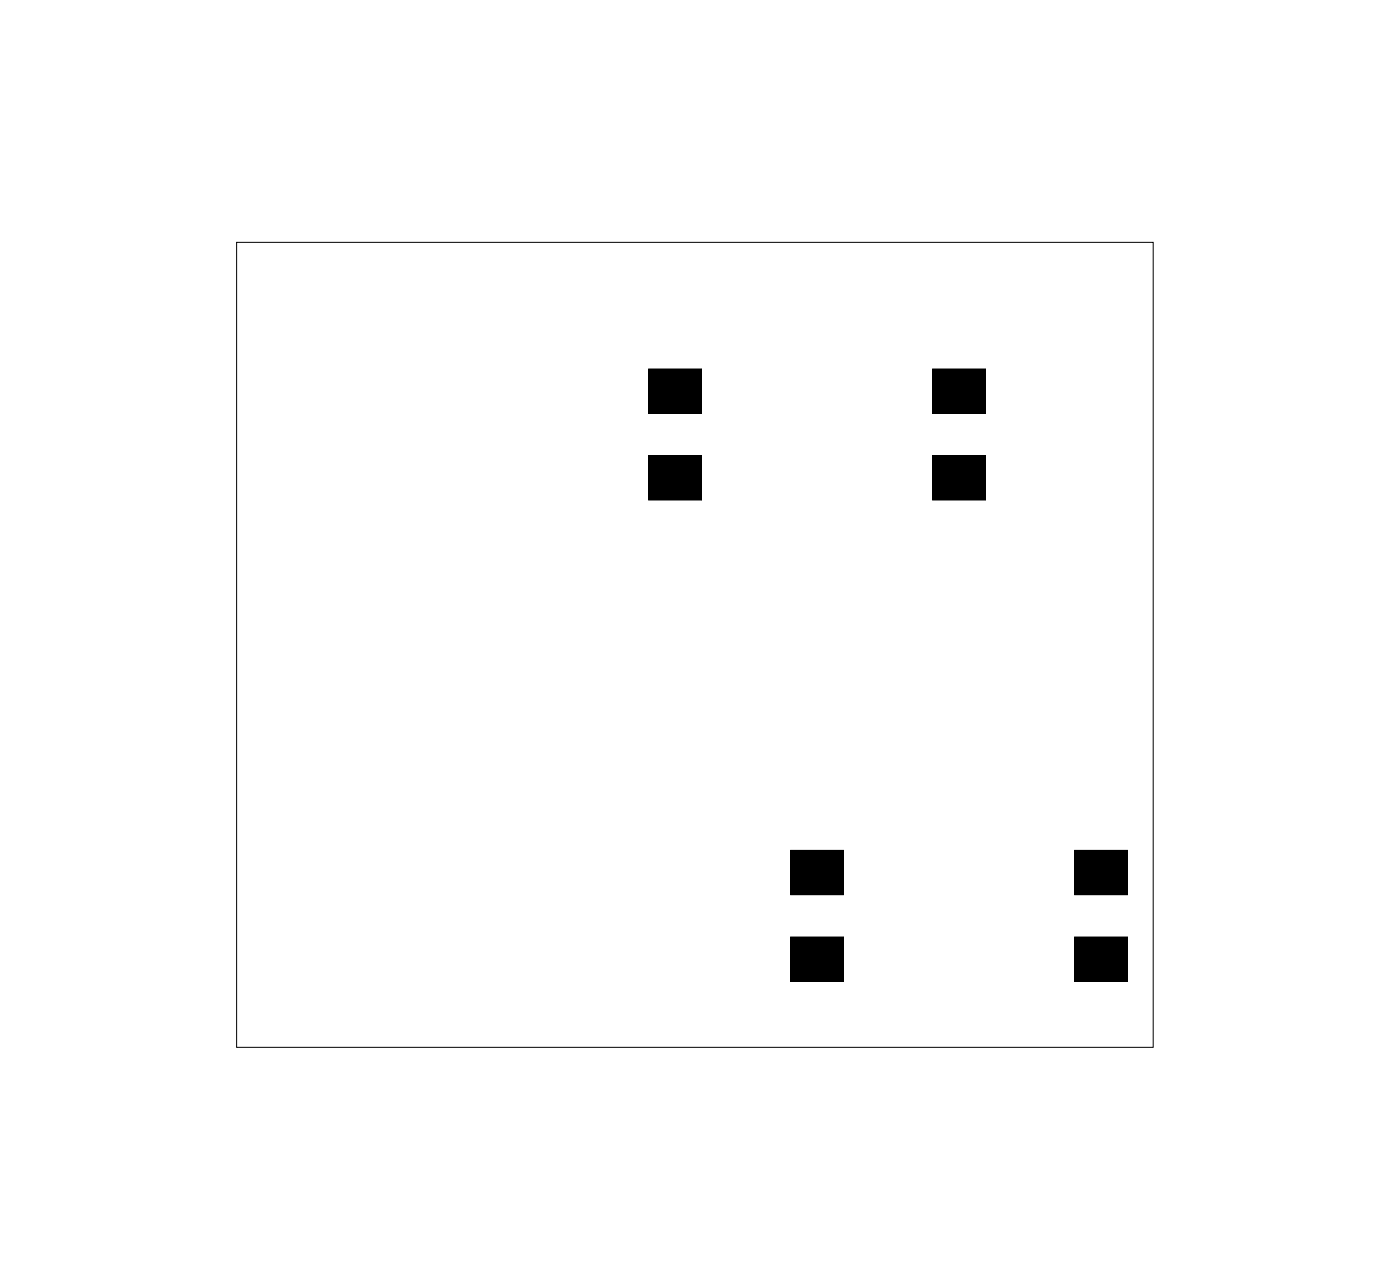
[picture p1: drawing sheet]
<svg xmlns="http://www.w3.org/2000/svg" width="50mm" height="46mm" viewBox="0 0 50 46" stroke-linecap="round" stroke-linejoin="round" font-family="sans-serif">
<path d="M8.5 8.7h32.8v28.8h-32.8z" fill="none" stroke="#000" stroke-width=".04"/>
<g fill="#000">
<path d="M23.2 13.2h1.9v1.6h-1.9zM23.2 16.3h1.9v1.6h-1.9zM33.4 13.2h1.9v1.6h-1.9zM33.4 16.3h1.9v1.6h-1.9zM28.3 33.5h1.9v1.6h-1.9zM28.3 30.4h1.9v1.6h-1.9zM38.4 33.5h1.9v1.6h-1.9zM38.4 30.4h1.9v1.6h-1.9z"/>
<path d="M23.2 13.2h1.9v1.6h-1.9zM23.2 13.2v1.6h1.9v-1.6z"/>
<path d="M23.2 16.3h1.9v1.6h-1.9zM23.2 16.3v1.6h1.9v-1.6z"/>
<path d="M33.4 13.2h1.9v1.6h-1.9zM33.4 13.2v1.6h1.9v-1.6z"/>
<path d="M33.4 16.3h1.9v1.6h-1.9zM33.4 16.3v1.6h1.9v-1.6z"/>
<path d="M28.3 33.5h1.9v1.6h-1.9zM28.3 33.5v1.6h1.9v-1.6z"/>
<path d="M28.3 30.4h1.9v1.6h-1.9zM28.3 30.4v1.6h1.9v-1.6z"/>
<path d="M38.4 33.5h2v1.6h-2zM38.4 33.5v1.6h1.9v-1.6z"/>
<path d="M38.4 30.4h2v1.6h-2zM38.4 30.4v1.6h1.9v-1.6z"/>
</g>
</svg>
